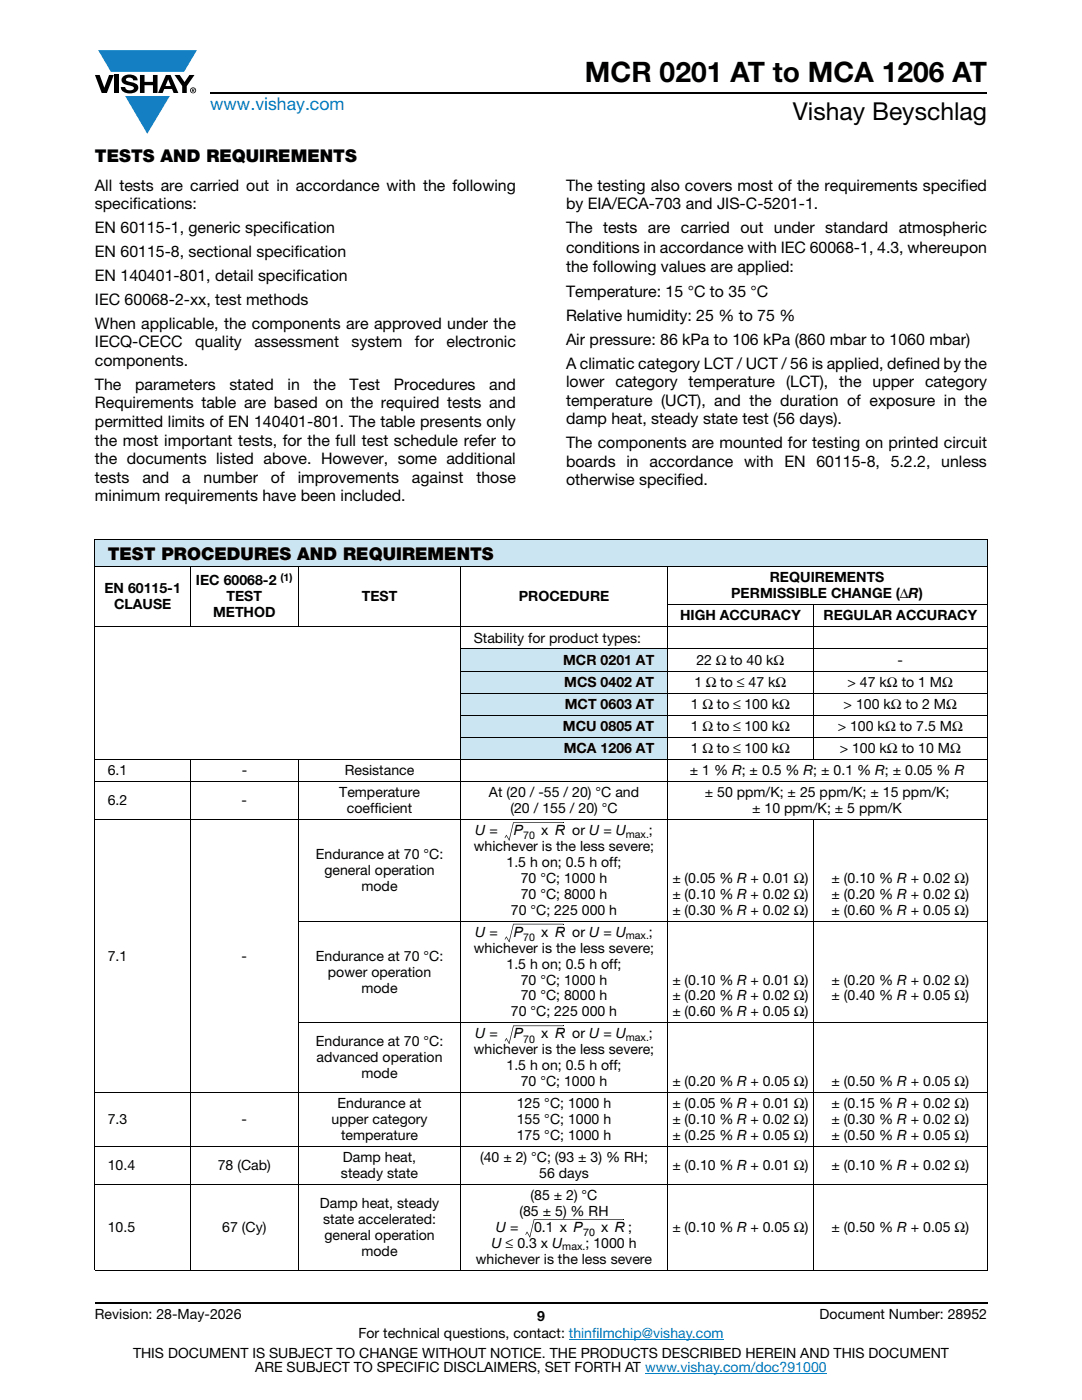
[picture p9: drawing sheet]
<svg xmlns="http://www.w3.org/2000/svg" width="216mm" height="279mm" viewBox="0 0 216 279" stroke-linecap="round" stroke-linejoin="round" font-family="sans-serif">
<defs><g id="words">
<text font-size="5.6" x="116.7" y="16.4">MCR 0201 AT to MCA 1206 AT</text>
<text font-size="4.9" x="158.2" y="24">Vishay Beyschlag</text>
<text font-size="3.5" fill="#007ec4" x="42" y="21.9">www.vishay.com</text>
<g font-size="3.5">
<text x="18.9" y="32.3">TESTS AND REQUIREMENTS</text>
<text x="21.5" y="111.7">TEST PROCEDURES AND REQUIREMENTS</text>
</g>
<g font-size="3.2">
<text x="18.9" y="38.1">All tests are carried out in accordance with the following</text>
<text x="18.9" y="41.8">specifications:</text>
<text x="112.9" y="38.1">The testing also covers most of the requirements specified</text>
<text x="112.9" y="41.8">by EIA/ECA-703 and JIS-C-5201-1.</text>
<text x="18.9" y="46.6">EN 60115-1, generic specification</text>
<text x="112.9" y="46.6">The tests are carried out under standard atmospheric</text>
<text x="18.9" y="51.3">EN 60115-8, sectional specification</text>
<text x="112.9" y="50.5">conditions in accordance with IEC 60068-1, 4.3, whereupon</text>
<text x="18.9" y="56.1">EN 140401-801, detail specification</text>
<text x="112.9" y="54.3">the following values are applied:</text>
<text x="112.9" y="59.3">Temperature: 15 °C to 35 °C</text>
<text x="18.9" y="60.9">IEC 60068-2-xx, test methods</text>
<text x="18.9" y="65.6">When applicable, the components are approved under the</text>
<text x="112.9" y="64.1">Relative humidity: 25 % to 75 %</text>
<text x="18.9" y="69.3">IECQ-CECC</text>
<text x="38.9" y="69.3">quality</text>
<text x="50.8" y="69.3">assessment</text>
<text x="70.1" y="69.3">system</text>
<text x="82.8" y="69.3">for</text>
<text x="89.1" y="69.3">electronic</text>
<text x="112.9" y="68.8">Air pressure: 86 kPa to 106 kPa (860 mbar to 1060 mbar)</text>
<text x="18.9" y="73">components.</text>
<text x="18.9" y="77.8">The</text>
<text x="26.9" y="77.8">parameters</text>
<text x="45.8" y="77.8">stated</text>
<text x="57.4" y="77.8">in</text>
<text x="62.6" y="77.8">the</text>
<text x="69.7" y="77.8">Test</text>
<text x="78.6" y="77.8">Procedures</text>
<text x="97.6" y="77.8">and</text>
<text x="112.9" y="73.6">A climatic category LCT / UCT / 56 is applied, defined by the</text>
<text x="112.9" y="77.3">lower category temperature (LCT), the upper category</text>
<text x="18.9" y="81.5">Requirements table are based on the required tests and</text>
<text x="112.9" y="81">temperature (UCT), and the duration of exposure in the</text>
<text x="18.9" y="85.2">permitted limits of EN 140401-801. The table presents only</text>
<text x="18.9" y="88.9">the most important tests, for the full test schedule refer to</text>
<text x="112.9" y="84.7">damp heat, steady state test (56 days).</text>
<text x="112.9" y="89.5">The components are mounted for testing on printed circuit</text>
<text x="18.9" y="92.6">the documents listed above. However, some additional</text>
<text x="112.9" y="93.2">boards in accordance with EN 60115-8, 5.2.2, unless</text>
<text x="18.9" y="96.3">tests</text>
<text x="18.9" y="100">minimum requirements have been included.</text>
<text x="28.4" y="96.3">and</text>
<text x="36.3" y="96.3">a</text>
<text x="40.6" y="96.3">number</text>
<text x="54.1" y="96.3">of</text>
<text x="59.4" y="96.3">improvements</text>
<text x="82.2" y="96.3">against</text>
<text x="95.1" y="96.3">those</text>
<text x="112.9" y="96.9">otherwise specified.</text>
</g>
<g font-size="2.8">
<text x="20.8" y="118.4">EN 60115-1</text>
<text x="39.1" y="116.8">IEC 60068-2</text>
<text x="145.9" y="119.4">PERMISSIBLE CHANGE (ΔR)</text>
<text x="153.6" y="116.2">REQUIREMENTS</text>
<text x="22.8" y="121.6">CLAUSE</text>
<text x="42.5" y="123.2">METHOD</text>
<text x="45.2" y="120">TEST</text>
<text x="72.2" y="120">TEST</text>
<text x="103.5" y="120">PROCEDURE</text>
<text x="135.7" y="123.8">HIGH ACCURACY</text>
<text x="164.3" y="123.8">REGULAR ACCURACY</text>
<text x="94.5" y="128.2">Stability for product types:</text>
<text x="112.4" y="132.6">MCR 0201 AT</text>
<text x="112.6" y="137">MCS 0402 AT</text>
<text x="138.6" y="137">1 Ω to ≤ 47 kΩ</text>
<text x="139" y="132.6">22 Ω to 40 kΩ</text>
<text x="169.1" y="137">&gt; 47 kΩ to 1 MΩ</text>
<text x="179.1" y="132.6">-</text>
<text x="112.7" y="141.5">MCT 0603 AT</text>
<text x="137.8" y="141.5">1 Ω to ≤ 100 kΩ</text>
<text x="168.3" y="141.5">&gt; 100 kΩ to 2 MΩ</text>
<text x="112.3" y="145.9">MCU 0805 AT</text>
<text x="137.8" y="145.9">1 Ω to ≤ 100 kΩ</text>
<text x="167.2" y="145.9">&gt; 100 kΩ to 7.5 MΩ</text>
<text x="21.5" y="154.7">6.1</text>
<text x="48.2" y="154.7">-</text>
<text x="68.8" y="154.7">Resistance</text>
<text x="112.5" y="150.3">MCA 1206 AT</text>
<text x="137.6" y="154.7">± 1 % R; ± 0.5 % R; ± 0.1 % R; ± 0.05 % R</text>
<text x="137.8" y="150.3">1 Ω to ≤ 100 kΩ</text>
<text x="167.6" y="150.3">&gt; 100 kΩ to 10 MΩ</text>
<text x="21.5" y="160.7">6.2</text>
<text x="48.2" y="160.7">-</text>
<text x="67.7" y="159.1">Temperature</text>
<text x="97.6" y="159.1">At (20 / -55 / 20) °C and</text>
<text x="140.6" y="159.1">± 50 ppm/K; ± 25 ppm/K; ± 15 ppm/K;</text>
<text x="69.2" y="162.3">coefficient</text>
<text x="94.8" y="166.7">U =</text>
<text x="101.9" y="162.3">(20 / 155 / 20) °C</text>
<text x="102.4" y="166.7">P</text>
<text x="108" y="166.7">x R or U = U</text>
<text x="129.5" y="166.7">;</text>
<text x="150.1" y="162.3">± 10 ppm/K; ± 5 ppm/K</text>
<text x="63" y="171.4">Endurance at 70 °C:</text>
<text x="94.6" y="169.8">whichever is the less severe;</text>
<text x="101.1" y="173">1.5 h on; 0.5 h off;</text>
<text x="64.7" y="174.6">general operation</text>
<text x="72.1" y="177.8">mode</text>
<text x="103.9" y="176.2">70 °C; 1000 h</text>
<text x="103.9" y="179.4">70 °C; 8000 h</text>
<text x="134.2" y="179.4">± (0.10 % R + 0.02 Ω)</text>
<text x="134.2" y="176.2">± (0.05 % R + 0.01 Ω)</text>
<text x="165.9" y="176.2">± (0.10 % R + 0.02 Ω)</text>
<text x="165.9" y="179.4">± (0.20 % R + 0.02 Ω)</text>
<text x="102" y="182.5">70 °C; 225 000 h</text>
<text x="134.2" y="182.5">± (0.30 % R + 0.02 Ω)</text>
<text x="165.9" y="182.5">± (0.60 % R + 0.05 Ω)</text>
<text x="21.5" y="191.7">7.1</text>
<text x="48.2" y="191.7">-</text>
<text x="63" y="191.7">Endurance at 70 °C:</text>
<text x="94.6" y="190.1">whichever is the less severe;</text>
<text x="94.8" y="187">U =</text>
<text x="102.4" y="187">P</text>
<text x="108" y="187">x R or U = U</text>
<text x="129.5" y="187">;</text>
<text x="65.4" y="194.9">power operation</text>
<text x="101.1" y="193.3">1.5 h on; 0.5 h off;</text>
<text x="103.9" y="196.5">70 °C; 1000 h</text>
<text x="134.2" y="196.5">± (0.10 % R + 0.01 Ω)</text>
<text x="165.9" y="196.5">± (0.20 % R + 0.02 Ω)</text>
<text x="72.1" y="198.1">mode</text>
<text x="102" y="202.8">70 °C; 225 000 h</text>
<text x="103.9" y="199.7">70 °C; 8000 h</text>
<text x="134.2" y="199.7">± (0.20 % R + 0.02 Ω)</text>
<text x="134.2" y="202.8">± (0.60 % R + 0.05 Ω)</text>
<text x="165.9" y="199.7">± (0.40 % R + 0.05 Ω)</text>
<text x="63" y="208.8">Endurance at 70 °C:</text>
<text x="94.8" y="207.2">U =</text>
<text x="102.4" y="207.2">P</text>
<text x="108" y="207.2">x R or U = U</text>
<text x="129.5" y="207.2">;</text>
<text x="63.2" y="212">advanced operation</text>
<text x="72.1" y="215.2">mode</text>
<text x="94.6" y="210.4">whichever is the less severe;</text>
<text x="101.1" y="213.6">1.5 h on; 0.5 h off;</text>
<text x="67.4" y="221.2">Endurance at</text>
<text x="103.1" y="221.2">125 °C; 1000 h</text>
<text x="103.9" y="216.8">70 °C; 1000 h</text>
<text x="134.2" y="216.8">± (0.20 % R + 0.05 Ω)</text>
<text x="134.2" y="221.2">± (0.05 % R + 0.01 Ω)</text>
<text x="165.9" y="216.8">± (0.50 % R + 0.05 Ω)</text>
<text x="165.9" y="221.2">± (0.15 % R + 0.02 Ω)</text>
<text x="21.5" y="224.4">7.3</text>
<text x="48.2" y="224.4">-</text>
<text x="66.2" y="224.4">upper category</text>
<text x="68.1" y="227.5">temperature</text>
<text x="103.1" y="224.4">155 °C; 1000 h</text>
<text x="103.1" y="227.5">175 °C; 1000 h</text>
<text x="134.2" y="224.4">± (0.10 % R + 0.02 Ω)</text>
<text x="134.2" y="227.5">± (0.25 % R + 0.05 Ω)</text>
<text x="165.9" y="224.4">± (0.30 % R + 0.02 Ω)</text>
<text x="165.9" y="227.5">± (0.50 % R + 0.05 Ω)</text>
<text x="21.5" y="233.5">10.4</text>
<text x="43.5" y="233.5">78 (Cab)</text>
<text x="68.4" y="231.9">Damp heat,</text>
<text x="95.8" y="231.9">(40 ± 2) °C; (93 ± 3) % RH;</text>
<text x="134.2" y="233.5">± (0.10 % R + 0.01 Ω)</text>
<text x="165.9" y="233.5">± (0.10 % R + 0.02 Ω)</text>
<text x="68" y="235.1">steady state</text>
<text x="105.9" y="239.5">(85 ± 2) °C</text>
<text x="107.6" y="235.1">56 days</text>
<text x="21.5" y="245.9">10.5</text>
<text x="44.4" y="245.9">67 (Cy)</text>
<text x="63.8" y="241.1">Damp heat, steady</text>
<text x="64.5" y="244.3">state accelerated:</text>
<text x="99" y="245.9">U =</text>
<text x="103.7" y="242.7">(85 ± 5) % RH</text>
<text x="106.6" y="245.9">0.1 x P</text>
<text x="120" y="245.9">x R ;</text>
<text x="134.2" y="245.9">± (0.10 % R + 0.05 Ω)</text>
<text x="165.9" y="245.9">± (0.50 % R + 0.05 Ω)</text>
<text x="64.7" y="247.5">general operation</text>
<text x="72.1" y="250.6">mode</text>
<text x="98.1" y="249">U ≤ 0.3 x U</text>
<text x="116.8" y="249">; 1000 h</text>
<text x="95" y="252.2">whichever is the less severe</text>
<text x="18.9" y="263.3">Revision: 28-May-2026</text>
<text x="107.2" y="263.6">9</text>
<text x="163.6" y="263.3">Document Number: 28952</text>
<text x="71.5" y="267.1">For technical questions, contact: thinfilmchip@vishay.com</text>
<text x="26.5" y="271">THIS DOCUMENT IS SUBJECT TO CHANGE WITHOUT NOTICE. THE PRODUCTS DESCRIBED HEREIN AND THIS DOCUMENT</text>
<text x="50.9" y="273.8">ARE SUBJECT TO SPECIFIC DISCLAIMERS, SET FORTH AT www.vishay.com/doc?91000</text>
</g>
<g font-size="2.1">
<text x="56" y="116">(1)</text>
<text x="104.4" y="167.5">70</text>
<text x="124.9" y="167.2">max.</text>
<text x="104.4" y="187.8">70</text>
<text x="124.9" y="187.5">max.</text>
<text x="104.4" y="208.1">70</text>
<text x="124.9" y="207.8">max.</text>
<text x="112.2" y="249.6">max.</text>
<text x="116.4" y="246.7">70</text>
</g>
</g></defs>
<g fill="#147fc3">
<path d="M19.6 10h19.7l-2.6 4.3h-1.1h-13.5z"/>
<path d="M25 19.2h8.9l-4.5 7.5z"/>
</g>
<g fill="#000">
<path d="M18.9 15h1l.9 2.5 1-2.5h.9l-1.4 3.6h-1zM22.9 15h.9v3.6h-.9zM24.6 15.3a2.1 2.1 0 0 1 2.8 .3l.1 .4h-.9a.79 .79 0 0 0-.7-.5 .79 .79 0 0 0-.8 .4l.3 .3 1 .2a1.08 1.08 0 0 1 1.2 1 1.08 1.08 0 0 1-1.1 1.2 1.73 1.73 0 0 1-2.4-1.2h.9a.96 .96 0 0 0 .8 .6 .96 .96 0 0 0 .9-.4 1.31 1.31 0 0 0-1.2-.6 1.03 1.03 0 0 1-1.1-.6 1.03 1.03 0 0 1 .2-1.1zM27.9 15h.9v1.3h1.7v-1.3h.9v3.6h-.9v-1.6h-1.7v1.6h-.9zM34.8 15h1.1l.9 1.4 1-1.4h1l-1.5 2.2v1.4h-.9v-1.4z"/>
<path d="M33.6 15.9l.5 1.3h-1.1zM33.1 15l-1.6 3.6h1l.3-.8h1.5l.3 .8h1l-1.6-3.6z"/>
<path d="M38.4 17.8h.2v.2h-.2zM38.3 17.7v.7h.1v-.3l.4 .3-.2-.3 .2-.2-.1-.2z"/>
<path d="M38.1 18a.46 .46 0 0 1 .9 0 .46 .46 0 0 1-.9 0zM37.9 18a.6 .6 0 0 0 1.2 0 .6 .6 0 0 0-1.2 0z"/>
</g>
<path d="M42 18.6h155M18.9 260h178.1" fill="none" stroke="#000" stroke-width=".36"/>
<path d="M113.5 267.3h30.9M128.7 274h36.3" fill="none" stroke="#007ec4" stroke-width=".2"/>
<g fill="#cce5f3">
<path d="M18.9 107.6h178.1v5.5h-178.1z"/>
<path d="M92 129.5h41.1v4.4h-41.1z"/>
<path d="M92 133.9h41.1v4.4h-41.1z"/>
<path d="M92 138.3h41.1v4.4h-41.1z"/>
<path d="M92 142.7h41.1v4.5h-41.1z"/>
<path d="M92 147.2h41.1v4.4h-41.1z"/>
</g>
<g fill="none" stroke="#000" stroke-width=".2">
<path d="M18.9 107.6h178.1M18.9 113.1h178.1M18.9 107.7v145.7M38 113v12.2M59.5 113v12.2M92 113v140.6M133.1 113v140.6M197 107.7v145.7M18.9 125.1h178.1M91.9 129.5h105.1M91.9 133.9h105.1M91.9 138.3h105.1"/>
<path d="M133 120.7h64M162.3 120.6v31.1M18.9 151.6h178.1M18.9 156h178.1M38 151.5v102.1M59.5 151.5v102.1M91.9 142.7h105.1M91.9 147.2h105.1M18.9 163.6h178.1M102.4 164.1h10M162.3 163.5v90.1M59.4 183.9h137.6"/>
<path d="M102.4 184.4h10M18.9 218.1h178.1M59.4 204.1h137.6M102.4 204.7h10M18.9 228.8h178.1M18.9 236.4h178.1M18.9 253.5h178.1M106.5 243.4h17.9"/>
</g>
<g fill="#000">
<path d="M100.7 167.2l.1 .1zM101 166.7h.1l-.3 .5h-.1zM101.6 167.7h.1zM101 166.6l.7 1-.1 .1-.6-1zM101.5 167.7h.2zM102.4 164.1l.1 .1-.8 3.5h-.2zM112.4 164.1l.1 .1zM100.7 187.4l.1 .1zM101 186.9l.1 .1-.3 .5-.1-.1zM101.6 188h.1zM101 186.9l.7 1-.1 .1-.6-1zM101.5 187.9l.2 .1z"/>
<path d="M102.4 184.4h.1l-.8 3.6-.2-.1zM112.4 184.4l.1 .1zM100.7 207.7l.1 .1zM101 207.2l.1 .1-.3 .5-.1-.1zM101.6 208.3h.1zM101 207.1l.7 1.1-.1 .1-.6-1zM101.5 208.2l.2 .1zM102.4 204.7h.1l-.8 3.6-.2-.1zM112.4 204.7l.1 .1zM104.8 246.4l.1 .1zM105.1 245.9h.1l-.3 .5h-.1zM105.7 246.9h.1z"/>
<path d="M105.2 245.8l.6 1-.1 .1-.6-1zM105.7 246.9l.1 .1zM106.5 243.4h.1l-.8 3.5h-.1zM124.4 243.3v.1z"/>
</g>
<use href="#words"/>
</svg>
